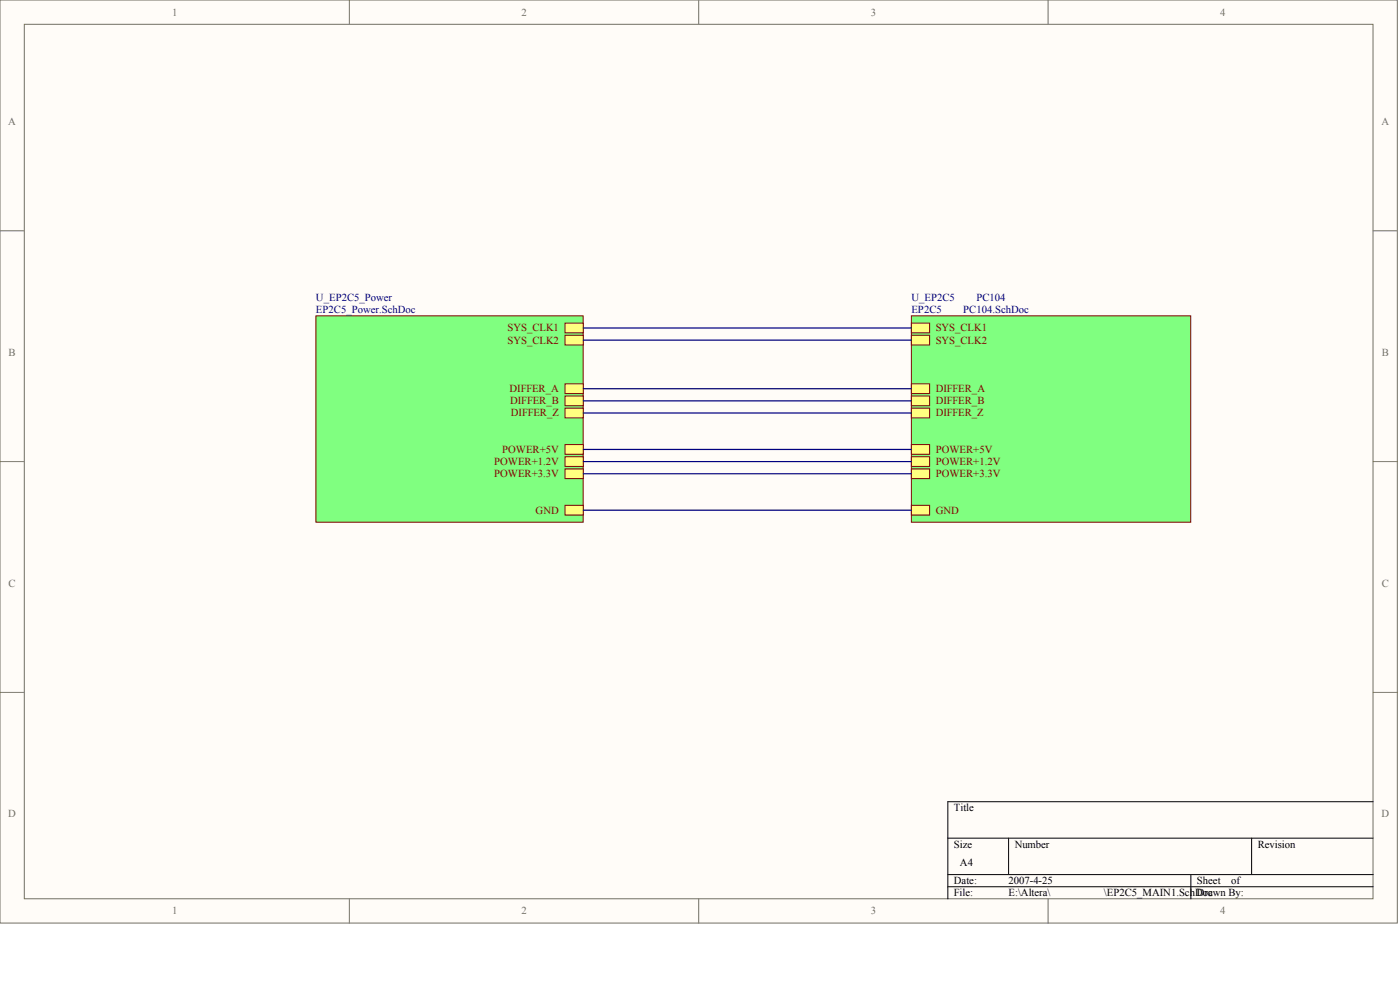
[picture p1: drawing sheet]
<svg xmlns="http://www.w3.org/2000/svg" width="840mm" height="594mm" viewBox="0 0 840 594" stroke-linecap="round" stroke-linejoin="round" font-family="sans-serif">
<defs><g id="words">
<g font-size="6.4" fill="#716f64">
<text x="103" y="9">1</text>
<text x="313" y="9">2</text>
<text x="522" y="9">3</text>
<text x="732" y="9">4</text>
<text x="5" y="75">A</text>
<text x="828" y="75">A</text>
<text x="5" y="213">B</text>
<text x="829" y="213">B</text>
<text x="5" y="352">C</text>
<text x="829" y="352">C</text>
<text x="5" y="490">D</text>
<text x="828" y="490">D</text>
<text x="103" y="548">1</text>
<text x="313" y="548">2</text>
<text x="522" y="548">3</text>
<text x="732" y="548">4</text>
</g>
<g font-size="6.4" fill="#000080">
<text x="189" y="180">U_EP2C5_Power</text>
<text x="547" y="180">U_EP2C5</text>
<text x="586" y="180">PC104</text>
<text x="189" y="188">EP2C5_Power.SchDoc</text>
<text x="547" y="188">EP2C5</text>
<text x="578" y="188">PC104.SchDoc</text>
</g>
<g font-size="6.4" fill="#800000">
<text x="304" y="199">SYS_CLK1</text>
<text x="561" y="199">SYS_CLK1</text>
<text x="304" y="206">SYS_CLK2</text>
<text x="561" y="206">SYS_CLK2</text>
<text x="306" y="235">DIFFER_A</text>
<text x="561" y="235">DIFFER_A</text>
<text x="306" y="242">DIFFER_B</text>
<text x="561" y="242">DIFFER_B</text>
<text x="306" y="250">DIFFER_Z</text>
<text x="561" y="250">DIFFER_Z</text>
<text x="301" y="272">POWER+5V</text>
<text x="561" y="272">POWER+5V</text>
<text x="296" y="279">POWER+1.2V</text>
<text x="561" y="279">POWER+1.2V</text>
<text x="296" y="286">POWER+3.3V</text>
<text x="561" y="286">POWER+3.3V</text>
<text x="321" y="308">GND</text>
<text x="561" y="308">GND</text>
</g>
<g font-size="6.4">
<text x="572" y="486">Title</text>
<text x="572" y="508">Size</text>
<text x="609" y="508">Number</text>
<text x="754" y="508">Revision</text>
<text x="576" y="519">A4</text>
<text x="572" y="530">Date:</text>
<text x="605" y="530">2007-4-25</text>
<text x="718" y="530">Sheet</text>
<text x="738" y="530">of</text>
<text x="572" y="537">File:</text>
<text x="605" y="537">E:\Altera\</text>
<text x="662" y="537">\EP2C5_MAIN1.SchDoc</text>
<text x="718" y="537">Drawn By:</text>
</g>
</g></defs>
<g fill="#fffcf8" stroke="#716f64" stroke-width=".6">
<path d="M0 0h838v553h-838z"/>
<path d="M15 15h808v524h-808z"/>
</g>
<path d="M210 0v15M419 0v15M629 0v15M0 138h15M824 138h14M0 277h15M824 277h14M0 415h15M824 415h14M210 539v14M419 539v14M629 539v14" fill="none" stroke="#716f64" stroke-width=".6"/>
<path d="M824 481h-256v58M568 502h256M605 502v22M751 502v22M568 524h256M568 532h256M714 524v15" fill="none" stroke="#000" stroke-width=".6"/>
<path d="M547 189h167v124h-167z" fill="#80ff80" stroke="#800000" stroke-width=".6"/>
<g fill="#ffff80" stroke="#800000" stroke-width=".6">
<path d="M547 194h11v6h-11z" fill-rule="evenodd"/>
<path d="M547 201h11v6h-11z" fill-rule="evenodd"/>
<path d="M547 245h11v6h-11z" fill-rule="evenodd"/>
<path d="M547 230h11v6h-11z" fill-rule="evenodd"/>
<path d="M547 237h11v6h-11z" fill-rule="evenodd"/>
<path d="M547 281h11v6h-11z" fill-rule="evenodd"/>
<path d="M547 274h11v6h-11z" fill-rule="evenodd"/>
<path d="M547 267h11v5h-11z" fill-rule="evenodd"/>
<path d="M547 303h11v6h-11z" fill-rule="evenodd"/>
</g>
<path d="M189 189h161v124h-161z" fill="#80ff80" stroke="#800000" stroke-width=".6"/>
<g fill="#ffff80" stroke="#800000" stroke-width=".6">
<path d="M339 201h11v6h-11z" fill-rule="evenodd"/>
<path d="M339 194h11v6h-11z" fill-rule="evenodd"/>
<path d="M339 230h11v6h-11z" fill-rule="evenodd"/>
<path d="M339 237h11v6h-11z" fill-rule="evenodd"/>
<path d="M339 245h11v6h-11z" fill-rule="evenodd"/>
<path d="M339 267h11v5h-11z" fill-rule="evenodd"/>
<path d="M339 274h11v6h-11z" fill-rule="evenodd"/>
<path d="M339 281h11v6h-11z" fill-rule="evenodd"/>
<path d="M339 303h11v6h-11z" fill-rule="evenodd"/>
</g>
<path d="M350 197h197M350 204h197M350 233h197M350 240h197M350 248h197M350 269h197M350 277h197M350 284h197M350 306h197" fill="none" stroke="#000080" stroke-width=".73"/>
<use href="#words"/>
</svg>
